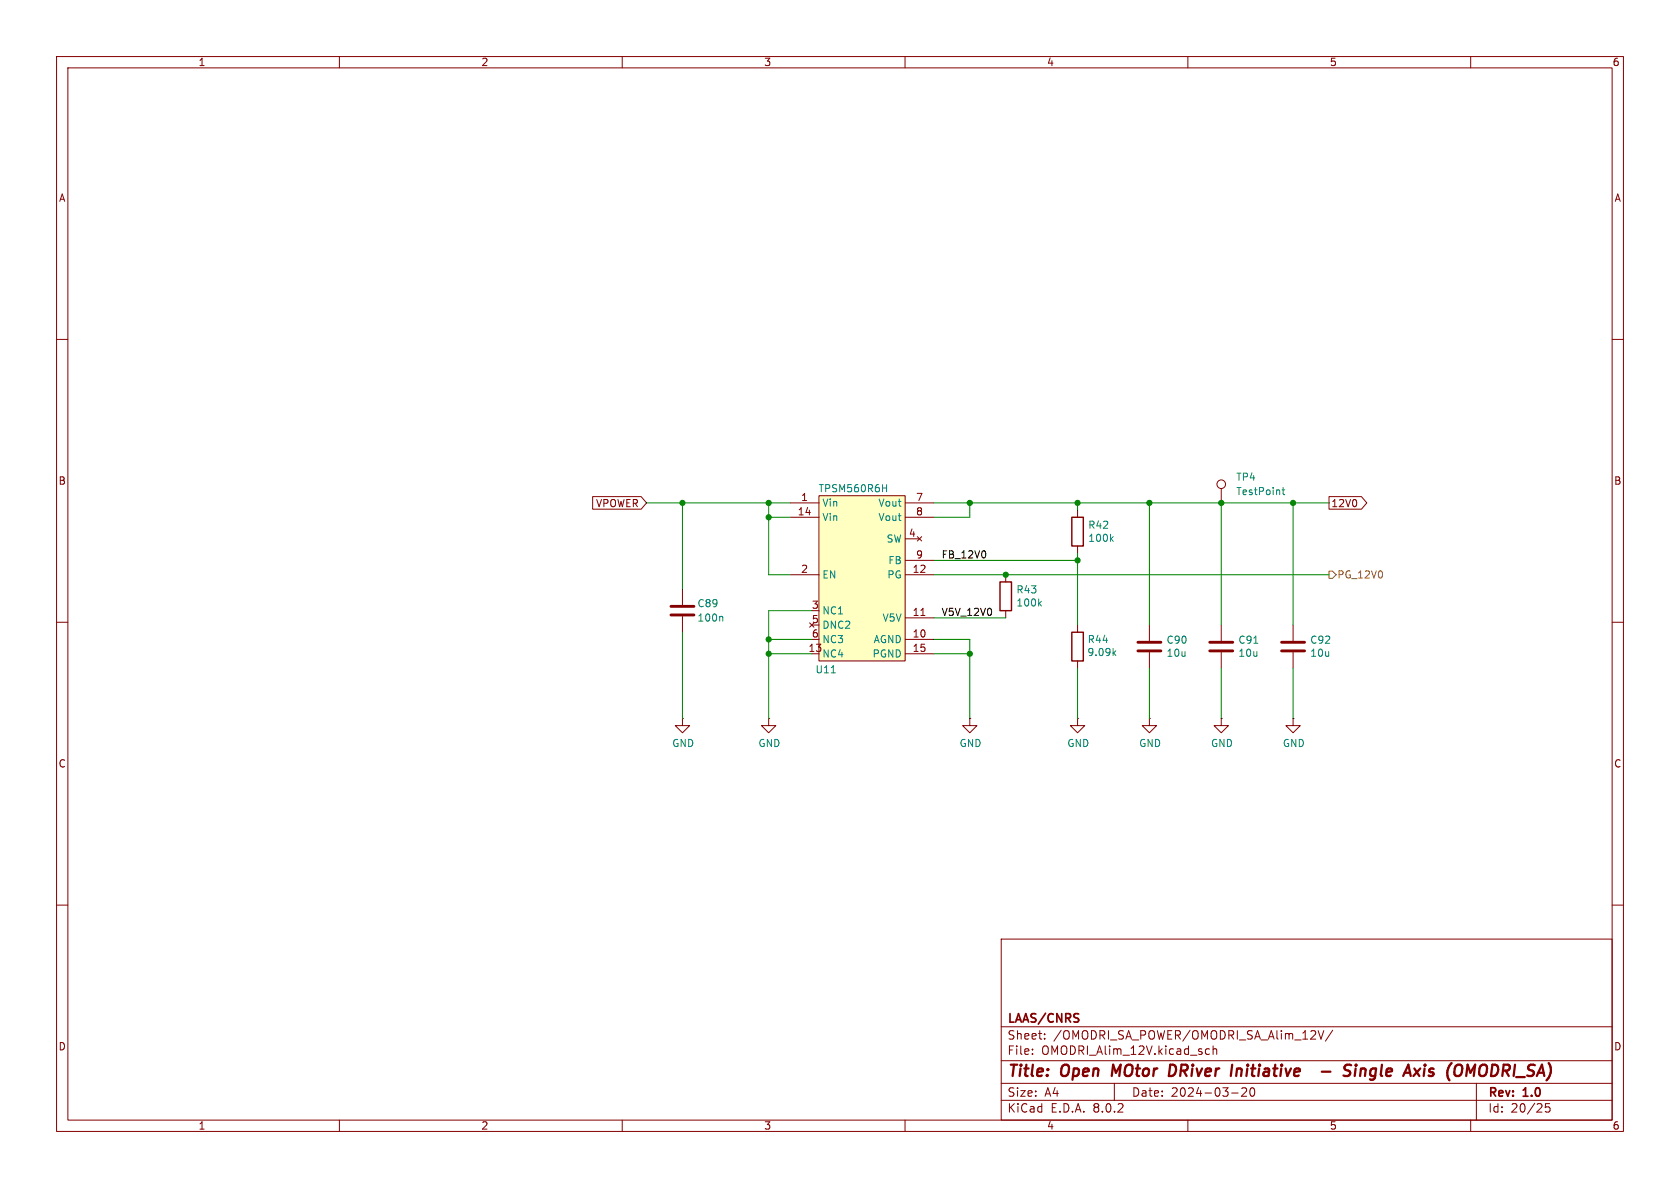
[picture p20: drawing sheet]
<svg xmlns="http://www.w3.org/2000/svg" width="297mm" height="210mm" viewBox="0 0 297 210" stroke-linecap="round" stroke-linejoin="round" font-family="sans-serif">
<defs><g id="words">
<g font-size="2.8" fill="#840000">
<text x="178" y="190.9">Title:</text>
<text x="187.7" y="190.9">Open</text>
<text x="197.4" y="190.9">MOtor</text>
<text x="208.3" y="190.9">DRiver</text>
<text x="220.1" y="190.9">Initiative</text>
<text x="237.7" y="190.9">-</text>
<text x="242.5" y="190.9">Single</text>
<text x="254" y="190.9">Axis</text>
<text x="262.2" y="190.9">(OMODRI_SA)</text>
</g>
<g font-size="2.1" fill="#840000">
<text x="178" y="184">Sheet:</text>
<text x="178" y="181.2">LAAS/CNRS</text>
<text x="186.2" y="184">/OMODRI_SA_POWER/OMODRI_SA_Alim_12V/</text>
<text x="178" y="186.7">File:</text>
<text x="184.1" y="186.7">OMODRI_Alim_12V.kicad_sch</text>
<text x="178" y="196.9">KiCad</text>
<text x="178" y="194.1">Size:</text>
<text x="184.7" y="194.1">A4</text>
<text x="185.7" y="196.9">E.D.A.</text>
<text x="193.3" y="196.9">8.0.2</text>
<text x="200" y="194.1">Date:</text>
<text x="207" y="194.1">2024-03-20</text>
<text x="263" y="194.3">Rev:</text>
<text x="263" y="196.9">Id:</text>
<text x="267.1" y="196.9">20/25</text>
<text x="269.4" y="194.3">1.0</text>
</g>
<g font-size="1.8" fill="#840000">
<text x="35" y="11.9">1</text>
<text x="85" y="11.9">2</text>
<text x="135" y="11.9">3</text>
<text x="185" y="11.9">4</text>
<text x="235" y="11.9">5</text>
<text x="285" y="11.9">6</text>
<text x="10.3" y="35.9">A</text>
<text x="285.3" y="35.9">A</text>
<text x="10.3" y="85.9">B</text>
<text x="105.3" y="89.9">VPOWER</text>
<text x="141.5" y="88.6">1</text>
<text x="161.9" y="88.6">7</text>
<text x="235.3" y="89.9">12V0</text>
<text x="285.3" y="85.9">B</text>
<text x="140.9" y="91.2">14</text>
<text x="160.6" y="95">4</text>
<text x="161.9" y="91.2">8</text>
<text x="141.5" y="101.3">2</text>
<text x="161.2" y="101.3">12</text>
<text x="161.9" y="98.8">9</text>
<text x="143.4" y="107.7">3</text>
<text x="143.4" y="110.2">5</text>
<text x="143.4" y="112.8">6</text>
<text x="161.2" y="112.8">10</text>
<text x="161.2" y="109">11</text>
<text x="142.8" y="115.3">13</text>
<text x="161.2" y="115.3">15</text>
<text x="10.3" y="135.9">C</text>
<text x="285.3" y="135.9">C</text>
<text x="10.3" y="185.9">D</text>
<text x="285.3" y="185.9">D</text>
<text x="35" y="199.9">1</text>
<text x="85" y="199.9">2</text>
<text x="135" y="199.9">3</text>
<text x="185" y="199.9">4</text>
<text x="235" y="199.9">5</text>
<text x="285" y="199.9">6</text>
</g>
<g font-size="1.8" fill="#008484">
<text x="144.6" y="87.2">TPSM560R6H</text>
<text x="145.3" y="89.8">Vin</text>
<text x="155.2" y="89.8">Vout</text>
<text x="218.4" y="85.2">TP4</text>
<text x="218.4" y="87.7">TestPoint</text>
<text x="145.3" y="92.3">Vin</text>
<text x="155.2" y="92.3">Vout</text>
<text x="192.3" y="93.7">R42</text>
<text x="192.3" y="96">100k</text>
<text x="156.6" y="96.1">SW</text>
<text x="157" y="99.9">FB</text>
<text x="123.2" y="107.5">C89</text>
<text x="145.3" y="102.5">EN</text>
<text x="156.8" y="102.5">PG</text>
<text x="179.6" y="105.1">R43</text>
<text x="179.6" y="107.4">100k</text>
<text x="123.2" y="110.1">100n</text>
<text x="145.3" y="108.8">NC1</text>
<text x="145.3" y="111.4">DNC2</text>
<text x="145.3" y="113.9">NC3</text>
<text x="154.3" y="113.9">AGND</text>
<text x="155.9" y="110.1">V5V</text>
<text x="192.2" y="113.9">R44</text>
<text x="206.1" y="114">C90</text>
<text x="218.8" y="114">C91</text>
<text x="231.5" y="114">C92</text>
<text x="144.1" y="119.2">U11</text>
<text x="145.3" y="116.4">NC4</text>
<text x="154.2" y="116.4">PGND</text>
<text x="192.1" y="116.2">9.09k</text>
<text x="206.1" y="116.3">10u</text>
<text x="218.8" y="116.3">10u</text>
<text x="231.5" y="116.3">10u</text>
<text x="118.7" y="132.3">GND</text>
<text x="134" y="132.3">GND</text>
<text x="169.5" y="132.3">GND</text>
<text x="188.6" y="132.3">GND</text>
<text x="201.3" y="132.3">GND</text>
<text x="214" y="132.3">GND</text>
<text x="226.7" y="132.3">GND</text>
</g>
<g font-size="1.8">
<text x="166.4" y="98.8">FB_12V0</text>
<text x="166.4" y="109">V5V_12V0</text>
</g>
<text font-size="1.8" fill="#848400" x="236.3" y="102.5">PG_12V0</text>
</g></defs>
<g fill="none" stroke="#840000" stroke-width=".18">
<path d="M10 10h277v190h-277zM12 12h273v186h-273zM60 10v2M110 10v2M160 10v2M210 10v2M260 10v2M10 60h2M285 60h2M190.5 90.2v1.2M190.5 96.5v1.3M10 110h2"/>
<path d="M120.6 104.1v2.8M120.6 109v2.8M190.5 110.5v1.3M190.5 116.8v1.3M203.2 110.5v2.8M203.2 115.3v2.8M215.9 110.5v2.8M215.9 115.3v2.8M228.6 110.5v2.8M228.6 115.3v2.8M285 110h2M120.6 127v1.3h1.3l-1.3 1.2-1.2-1.2h1.2"/>
<path d="M120.6 127h.1M135.9 127v1.3h1.3l-1.3 1.2-1.3-1.2h1.3M135.9 127h.1M190.5 127v1.3h1.3l-1.3 1.2-1.3-1.2h1.3M190.5 127h.1M203.2 127v1.3h1.3l-1.3 1.2-1.3-1.2h1.3M203.2 127h.1M215.9 127v1.3h1.3l-1.3 1.2-1.3-1.2h1.3M215.9 127h.1M228.6 127v1.3h1.3l-1.3 1.2-1.3-1.2h1.3M228.6 127h.1M10 160h2"/>
<path d="M285 160h2M177 166h108v32h-108zM60 198v2M110 198v2M160 198v2M177 194.5h108M177 191.5h108M177 187.5h108M177 181.5h108M182.5 186.3v.1M182.5 185.5v.1M184.7 183.6v.1"/>
<path d="M184.7 182.8v.1M197 191.5v3M210 198v2M213.2 186.3l.2 .1 .4-.1M213.8 185.5l-.4-.1-.2 .1M214.5 185.5l.2-.1 .3 .1 .1 .9M214.5 184.9v1.5M217.7 193.2h1.2M219.5 192.4l.6-.1 .2 .1 .1 .3-.9 1.1h.9M221.2 192.4l.1-.1a.81 .81 0 0 1 .6 .6 .81 .81 0 0 1-.3 .8l-.1 .1a.81 .81 0 0 1-.6-.6 .81 .81 0 0 1 .3-.8zM233 182.2l.5 1.5 .5-1.5M235.6 182.1l-1.3 2"/>
<path d="M260 198v2M261 191.5v6.5M274 195.1h-.8v.7l.2-.1h.5l.1 .3v.5l-.3 .1-.5-.1"/>
</g>
<g fill="none" stroke="#840000" stroke-width=".4">
<path d="M196.8 188.2l-.3 2M207.6 188.3l-.7-.1-.3 2h.5l.5-.3M218.7 188.9l-.2 1.3M219.3 188.9l-.6 .2M233.7 189.4h1.5M238.9 188.3a.85 .85 0 0 0-1.1 .1l-.1 .4v.2M239.7 188.9l-.2 1.3M239.7 188.2v.2M239.7 188.2l-.1 .1 .1 .1M239.7 188.2l.1 .1-.1 .1M240.6 189.1a.49 .49 0 0 1 .8 .1l-.1 1M240.6 188.9l-.2 1.3"/>
<path d="M251.9 188.2l-.1 .1 .1 .1M251.9 188.2l.1 .1-.1 .1M251.9 188.2v.2M252.6 190.1l.5 .1M253.3 188.9l-.5 .1-.1 .3v.1l.5 .1M261.6 188.9l-.1 1"/>
</g>
<path d="M189.5 91.4h2v5.1h-2zM189.5 111.8h2v5h-2z" fill="none" stroke="#840000" stroke-width=".25"/>
<path d="M196.4 95.2l.4 .5M196.8 94.9l-.5 .4M127.6 109l.2 .1v.7M196.9 115.4l.4 .5M197.3 115l-.5 .5M221.7 113.7h.7" fill="none" stroke="#008484" stroke-width=".18"/>
<path d="M118.6 108.7h4.1M118.6 107.2h4.1M201.2 115.1h4M201.2 113.5h4M213.9 115.1h4M213.9 113.5h4M226.6 115.1h4M226.6 113.5h4" fill="none" stroke="#840000" stroke-width=".51"/>
<path d="M144.8 87.6h15.2v29.2h-15.2z" fill="#ffffc2"/>
<g fill="none" stroke="#840000" stroke-width=".18">
<path d="M104.8 87.8h8.5l1 1.1-1 1.1h-8.5zM139.7 88.9h5.1M139.7 91.4h5.1M144.8 87.6h15.2v29.2h-15.2zM160 88.9h5.1M160 91.4h5.1M160 95.3h2.6M160 99.1h5.1M162.2 94.9l.7 .7M162.9 94.9l-.7 .7M215.9 86.4v2.5M234.9 87.8h5.8l.9 1.1-.9 1.1h-5.8z"/>
<path d="M139.7 101.6h5.1M160 113h5.1M160 109.2h5.1M160 101.6h5.1M160 115.6h5.1M162.8 108.8h.7M177.8 101.6v1.3M177.8 108v1.2M171.4 127v1.3h1.3l-1.3 1.2-1.2-1.2h1.2M171.4 127h.1"/>
<circle cx="215.9" cy="85.6" r=".76"/>
</g>
<path d="M156 86.3h.7M156.7 85.7v1.2M226.7 86.6h.4M226.8 86.2v1.1l.3 .1M147 118.9h.7M183.7 106.6l.4 .5M184.1 106.3l-.5 .5" fill="none" stroke="#008484" stroke-width=".18"/>
<path d="M176.8 102.9h2v5.1h-2z" fill="none" stroke="#840000" stroke-width=".25"/>
<path d="M234.9 101h.7l.6 .6-.6 .6h-.7z" fill="none" stroke="#848400" stroke-width=".18"/>
<g fill="none" stroke="#008400" stroke-width=".18">
<path d="M114.3 88.9h25.4M120.6 88.9v15.2M135.9 88.9v12.7h3.8M135.9 91.4h3.8M165.1 88.9h69.8M165.1 99.1h25.4M171.4 88.9v2.5h-6.3M190.5 88.9v1.3M190.5 97.8v12.7M203.2 88.9v21.6M215.9 88.9v21.6M228.6 88.9v21.6"/>
<path d="M120.6 111.8v15.2M135.9 115.6h7.6M135.9 113h7.6M143.5 108h-7.6v19M165.1 113h6.3v14M165.1 101.6h69.8M165.1 115.6h6.3M165.1 109.2h12.7M190.5 118.1v8.9M203.2 118.1v8.9M215.9 118.1v8.9M228.6 118.1v8.9"/>
</g>
<g fill="#008400" stroke="#008400" stroke-width=".18">
<circle cx="228.6" cy="88.9" r=".46"/>
<circle cx="215.9" cy="88.9" r=".46"/>
<circle cx="171.4" cy="115.6" r=".46"/>
<circle cx="177.8" cy="101.6" r=".46"/>
<circle cx="190.5" cy="88.9" r=".46"/>
<circle cx="190.5" cy="99.1" r=".46"/>
<circle cx="203.2" cy="88.9" r=".46"/>
<circle cx="135.9" cy="88.9" r=".46"/>
<circle cx="120.6" cy="88.9" r=".46"/>
<circle cx="171.4" cy="88.9" r=".46"/>
<circle cx="135.9" cy="115.6" r=".46"/>
<circle cx="135.9" cy="113" r=".46"/>
<circle cx="135.9" cy="91.4" r=".46"/>
</g>
<use href="#words"/>
</svg>
